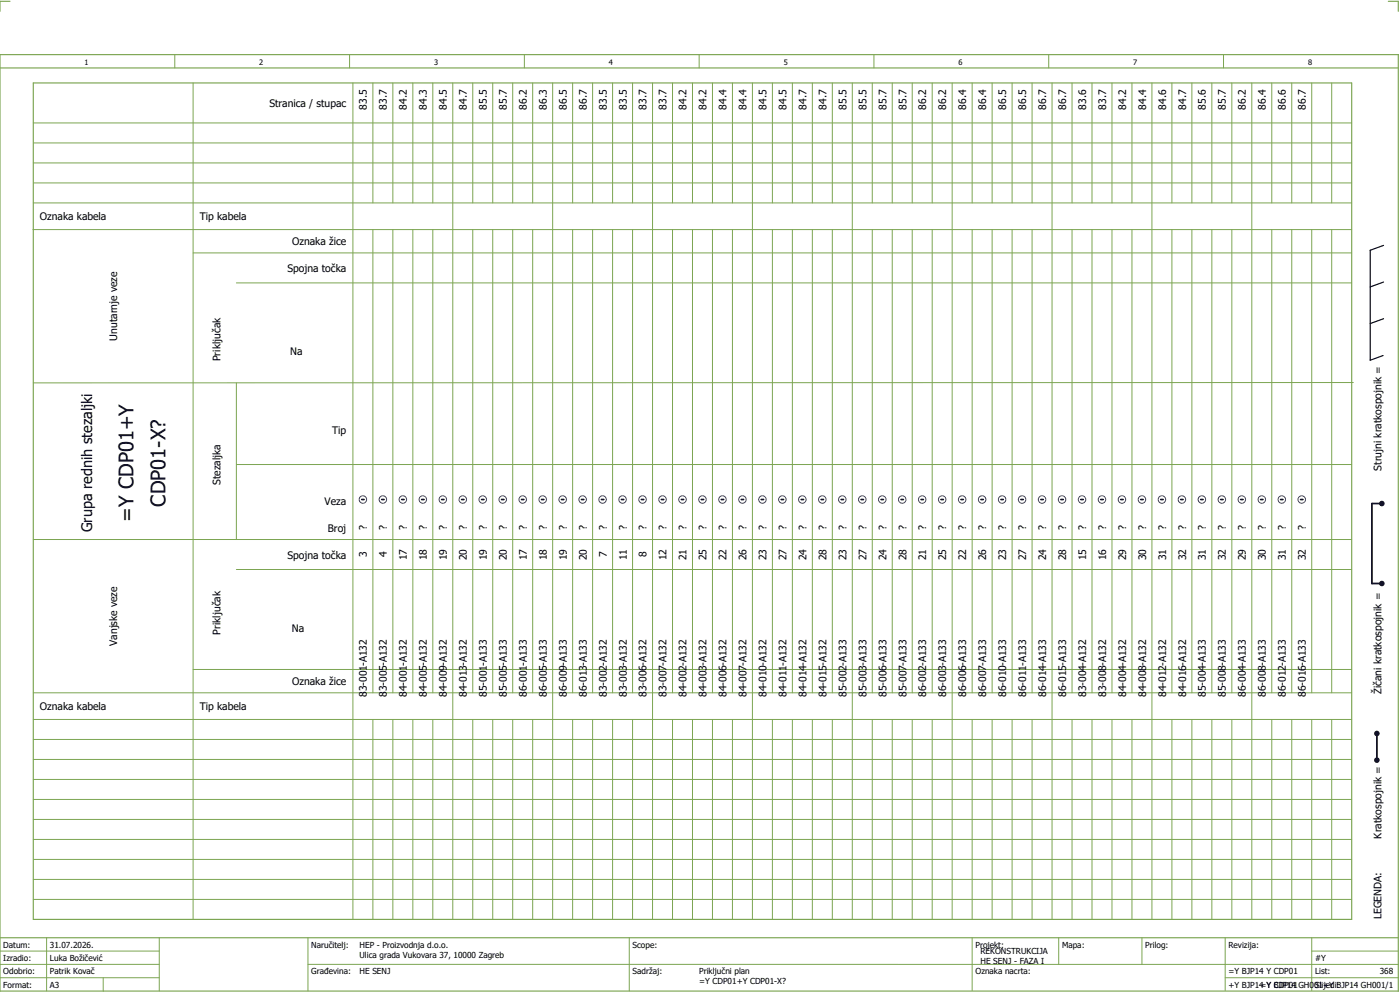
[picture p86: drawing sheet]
<svg xmlns="http://www.w3.org/2000/svg" width="421mm" height="301mm" viewBox="0 0 421 301" stroke-linecap="round" stroke-linejoin="round" font-family="sans-serif">
<defs><g id="words">
<g font-size="6">
<text x="49.7" y="152" transform="rotate(-90 49.7 152)">CDP01-X?</text>
<text x="40.1" y="156.5" transform="rotate(-90 40.1 156.5)">=Y CDP01+Y</text>
</g>
<text font-size="4.3" x="27.7" y="159.7" transform="rotate(-90 27.7 159.7)">Grupa rednih stezaljki</text>
<g font-size="3.1">
<text x="80.9" y="32.1">Stranica / stupac</text>
<text x="110.2" y="32.9" transform="rotate(-90 110.2 32.9)">83.5</text>
<text x="116.2" y="32.9" transform="rotate(-90 116.2 32.9)">83.7</text>
<text x="122.2" y="32.9" transform="rotate(-90 122.2 32.9)">84.2</text>
<text x="128.2" y="32.9" transform="rotate(-90 128.2 32.9)">84.3</text>
<text x="134.2" y="32.9" transform="rotate(-90 134.2 32.9)">84.5</text>
<text x="140.2" y="32.9" transform="rotate(-90 140.2 32.9)">84.7</text>
<text x="146.2" y="32.9" transform="rotate(-90 146.2 32.9)">85.5</text>
<text x="152.2" y="32.9" transform="rotate(-90 152.2 32.9)">85.7</text>
<text x="158.2" y="32.9" transform="rotate(-90 158.2 32.9)">86.2</text>
<text x="164.2" y="32.9" transform="rotate(-90 164.2 32.9)">86.3</text>
<text x="170.2" y="32.9" transform="rotate(-90 170.2 32.9)">86.5</text>
<text x="176.2" y="32.9" transform="rotate(-90 176.2 32.9)">86.7</text>
<text x="182.2" y="32.9" transform="rotate(-90 182.2 32.9)">83.5</text>
<text x="188.2" y="32.9" transform="rotate(-90 188.2 32.9)">83.5</text>
<text x="194.2" y="32.9" transform="rotate(-90 194.2 32.9)">83.7</text>
<text x="200.2" y="32.9" transform="rotate(-90 200.2 32.9)">83.7</text>
<text x="206.2" y="32.9" transform="rotate(-90 206.2 32.9)">84.2</text>
<text x="212.2" y="32.9" transform="rotate(-90 212.2 32.9)">84.2</text>
<text x="218.2" y="32.9" transform="rotate(-90 218.2 32.9)">84.4</text>
<text x="224.2" y="32.9" transform="rotate(-90 224.2 32.9)">84.4</text>
<text x="230.2" y="32.9" transform="rotate(-90 230.2 32.9)">84.5</text>
<text x="236.2" y="32.9" transform="rotate(-90 236.2 32.9)">84.5</text>
<text x="242.2" y="32.9" transform="rotate(-90 242.2 32.9)">84.7</text>
<text x="248.2" y="32.9" transform="rotate(-90 248.2 32.9)">84.7</text>
<text x="254.2" y="32.9" transform="rotate(-90 254.2 32.9)">85.5</text>
<text x="260.2" y="32.9" transform="rotate(-90 260.2 32.9)">85.5</text>
<text x="266.2" y="32.9" transform="rotate(-90 266.2 32.9)">85.7</text>
<text x="272.2" y="32.9" transform="rotate(-90 272.2 32.9)">85.7</text>
<text x="278.2" y="32.9" transform="rotate(-90 278.2 32.9)">86.2</text>
<text x="284.2" y="32.9" transform="rotate(-90 284.2 32.9)">86.2</text>
<text x="290.2" y="32.9" transform="rotate(-90 290.2 32.9)">86.4</text>
<text x="296.2" y="32.9" transform="rotate(-90 296.2 32.9)">86.4</text>
<text x="302.2" y="32.9" transform="rotate(-90 302.2 32.9)">86.5</text>
<text x="308.2" y="32.9" transform="rotate(-90 308.2 32.9)">86.5</text>
<text x="314.2" y="32.9" transform="rotate(-90 314.2 32.9)">86.7</text>
<text x="320.2" y="32.9" transform="rotate(-90 320.2 32.9)">86.7</text>
<text x="326.2" y="32.9" transform="rotate(-90 326.2 32.9)">83.6</text>
<text x="332.2" y="32.9" transform="rotate(-90 332.2 32.9)">83.7</text>
<text x="338.2" y="32.9" transform="rotate(-90 338.2 32.9)">84.2</text>
<text x="344.2" y="32.9" transform="rotate(-90 344.2 32.9)">84.4</text>
<text x="350.2" y="32.9" transform="rotate(-90 350.2 32.9)">84.6</text>
<text x="356.2" y="32.9" transform="rotate(-90 356.2 32.9)">84.7</text>
<text x="362.2" y="32.9" transform="rotate(-90 362.2 32.9)">85.6</text>
<text x="368.2" y="32.9" transform="rotate(-90 368.2 32.9)">85.7</text>
<text x="374.2" y="32.9" transform="rotate(-90 374.2 32.9)">86.2</text>
<text x="380.2" y="32.9" transform="rotate(-90 380.2 32.9)">86.4</text>
<text x="386.2" y="32.9" transform="rotate(-90 386.2 32.9)">86.6</text>
<text x="392.2" y="32.9" transform="rotate(-90 392.2 32.9)">86.7</text>
<text x="12" y="66.1">Oznaka kabela</text>
<text x="60" y="66.1">Tip kabela</text>
<text x="87.8" y="73.6">Oznaka žice</text>
<text x="86.3" y="81.6">Spojna točka</text>
<text x="35.2" y="102.2" transform="rotate(-90 35.2 102.2)">Unutarnje veze</text>
<text x="87.1" y="106.6">Na</text>
<text x="66.2" y="108.4" transform="rotate(-90 66.2 108.4)">Priključak</text>
<text x="99.8" y="130.1">Tip</text>
<text x="415" y="141.2" transform="rotate(-90 415 141.2)">Strujni kratkospojnik =</text>
<text x="66.2" y="145.5" transform="rotate(-90 66.2 145.5)">Stezaljka</text>
<text x="97.5" y="151.6">Veza</text>
<text x="98.5" y="159.6">Broj</text>
<text x="110.2" y="159.1" transform="rotate(-90 110.2 159.1)">?</text>
<text x="116.2" y="159.1" transform="rotate(-90 116.2 159.1)">?</text>
<text x="122.2" y="159.1" transform="rotate(-90 122.2 159.1)">?</text>
<text x="128.2" y="159.1" transform="rotate(-90 128.2 159.1)">?</text>
<text x="134.2" y="159.1" transform="rotate(-90 134.2 159.1)">?</text>
<text x="140.2" y="159.1" transform="rotate(-90 140.2 159.1)">?</text>
<text x="146.2" y="159.1" transform="rotate(-90 146.2 159.1)">?</text>
<text x="152.2" y="159.1" transform="rotate(-90 152.2 159.1)">?</text>
<text x="158.2" y="159.1" transform="rotate(-90 158.2 159.1)">?</text>
<text x="164.2" y="159.1" transform="rotate(-90 164.2 159.1)">?</text>
<text x="170.2" y="159.1" transform="rotate(-90 170.2 159.1)">?</text>
<text x="176.2" y="159.1" transform="rotate(-90 176.2 159.1)">?</text>
<text x="182.2" y="159.1" transform="rotate(-90 182.2 159.1)">?</text>
<text x="188.2" y="159.1" transform="rotate(-90 188.2 159.1)">?</text>
<text x="194.2" y="159.1" transform="rotate(-90 194.2 159.1)">?</text>
<text x="200.2" y="159.1" transform="rotate(-90 200.2 159.1)">?</text>
<text x="206.2" y="159.1" transform="rotate(-90 206.2 159.1)">?</text>
<text x="212.2" y="159.1" transform="rotate(-90 212.2 159.1)">?</text>
<text x="218.2" y="159.1" transform="rotate(-90 218.2 159.1)">?</text>
<text x="224.2" y="159.1" transform="rotate(-90 224.2 159.1)">?</text>
<text x="230.2" y="159.1" transform="rotate(-90 230.2 159.1)">?</text>
<text x="236.2" y="159.1" transform="rotate(-90 236.2 159.1)">?</text>
<text x="242.2" y="159.1" transform="rotate(-90 242.2 159.1)">?</text>
<text x="248.2" y="159.1" transform="rotate(-90 248.2 159.1)">?</text>
<text x="254.2" y="159.1" transform="rotate(-90 254.2 159.1)">?</text>
<text x="260.2" y="159.1" transform="rotate(-90 260.2 159.1)">?</text>
<text x="266.2" y="159.1" transform="rotate(-90 266.2 159.1)">?</text>
<text x="272.2" y="159.1" transform="rotate(-90 272.2 159.1)">?</text>
<text x="278.2" y="159.1" transform="rotate(-90 278.2 159.1)">?</text>
<text x="284.2" y="159.1" transform="rotate(-90 284.2 159.1)">?</text>
<text x="290.2" y="159.1" transform="rotate(-90 290.2 159.1)">?</text>
<text x="296.2" y="159.1" transform="rotate(-90 296.2 159.1)">?</text>
<text x="302.2" y="159.1" transform="rotate(-90 302.2 159.1)">?</text>
<text x="308.2" y="159.1" transform="rotate(-90 308.2 159.1)">?</text>
<text x="314.2" y="159.1" transform="rotate(-90 314.2 159.1)">?</text>
<text x="320.2" y="159.1" transform="rotate(-90 320.2 159.1)">?</text>
<text x="326.2" y="159.1" transform="rotate(-90 326.2 159.1)">?</text>
<text x="332.2" y="159.1" transform="rotate(-90 332.2 159.1)">?</text>
<text x="338.2" y="159.1" transform="rotate(-90 338.2 159.1)">?</text>
<text x="344.2" y="159.1" transform="rotate(-90 344.2 159.1)">?</text>
<text x="350.2" y="159.1" transform="rotate(-90 350.2 159.1)">?</text>
<text x="356.2" y="159.1" transform="rotate(-90 356.2 159.1)">?</text>
<text x="362.2" y="159.1" transform="rotate(-90 362.2 159.1)">?</text>
<text x="368.2" y="159.1" transform="rotate(-90 368.2 159.1)">?</text>
<text x="374.2" y="159.1" transform="rotate(-90 374.2 159.1)">?</text>
<text x="380.2" y="159.1" transform="rotate(-90 380.2 159.1)">?</text>
<text x="386.2" y="159.1" transform="rotate(-90 386.2 159.1)">?</text>
<text x="392.2" y="159.1" transform="rotate(-90 392.2 159.1)">?</text>
<text x="86.3" y="167.6">Spojna točka</text>
<text x="110.2" y="167.2" transform="rotate(-90 110.2 167.2)">3</text>
<text x="116.2" y="167.2" transform="rotate(-90 116.2 167.2)">4</text>
<text x="182.2" y="167.2" transform="rotate(-90 182.2 167.2)">7</text>
<text x="194.2" y="167.2" transform="rotate(-90 194.2 167.2)">8</text>
<text x="122.2" y="168.1" transform="rotate(-90 122.2 168.1)">17</text>
<text x="128.2" y="168.1" transform="rotate(-90 128.2 168.1)">18</text>
<text x="134.2" y="168.1" transform="rotate(-90 134.2 168.1)">19</text>
<text x="140.2" y="168.1" transform="rotate(-90 140.2 168.1)">20</text>
<text x="146.2" y="168.1" transform="rotate(-90 146.2 168.1)">19</text>
<text x="152.2" y="168.1" transform="rotate(-90 152.2 168.1)">20</text>
<text x="158.2" y="168.1" transform="rotate(-90 158.2 168.1)">17</text>
<text x="164.2" y="168.1" transform="rotate(-90 164.2 168.1)">18</text>
<text x="170.2" y="168.1" transform="rotate(-90 170.2 168.1)">19</text>
<text x="176.2" y="168.1" transform="rotate(-90 176.2 168.1)">20</text>
<text x="188.2" y="168.1" transform="rotate(-90 188.2 168.1)">11</text>
<text x="200.2" y="168.1" transform="rotate(-90 200.2 168.1)">12</text>
<text x="206.2" y="168.1" transform="rotate(-90 206.2 168.1)">21</text>
<text x="212.2" y="168.1" transform="rotate(-90 212.2 168.1)">25</text>
<text x="218.2" y="168.1" transform="rotate(-90 218.2 168.1)">22</text>
<text x="224.2" y="168.1" transform="rotate(-90 224.2 168.1)">26</text>
<text x="230.2" y="168.1" transform="rotate(-90 230.2 168.1)">23</text>
<text x="236.2" y="168.1" transform="rotate(-90 236.2 168.1)">27</text>
<text x="242.2" y="168.1" transform="rotate(-90 242.2 168.1)">24</text>
<text x="248.2" y="168.1" transform="rotate(-90 248.2 168.1)">28</text>
<text x="254.2" y="168.1" transform="rotate(-90 254.2 168.1)">23</text>
<text x="260.2" y="168.1" transform="rotate(-90 260.2 168.1)">27</text>
<text x="266.2" y="168.1" transform="rotate(-90 266.2 168.1)">24</text>
<text x="272.2" y="168.1" transform="rotate(-90 272.2 168.1)">28</text>
<text x="278.2" y="168.1" transform="rotate(-90 278.2 168.1)">21</text>
<text x="284.2" y="168.1" transform="rotate(-90 284.2 168.1)">25</text>
<text x="290.2" y="168.1" transform="rotate(-90 290.2 168.1)">22</text>
<text x="296.2" y="168.1" transform="rotate(-90 296.2 168.1)">26</text>
<text x="302.2" y="168.1" transform="rotate(-90 302.2 168.1)">23</text>
<text x="308.2" y="168.1" transform="rotate(-90 308.2 168.1)">27</text>
<text x="314.2" y="168.1" transform="rotate(-90 314.2 168.1)">24</text>
<text x="320.2" y="168.1" transform="rotate(-90 320.2 168.1)">28</text>
<text x="326.2" y="168.1" transform="rotate(-90 326.2 168.1)">15</text>
<text x="332.2" y="168.1" transform="rotate(-90 332.2 168.1)">16</text>
<text x="338.2" y="168.1" transform="rotate(-90 338.2 168.1)">29</text>
<text x="344.2" y="168.1" transform="rotate(-90 344.2 168.1)">30</text>
<text x="350.2" y="168.1" transform="rotate(-90 350.2 168.1)">31</text>
<text x="356.2" y="168.1" transform="rotate(-90 356.2 168.1)">32</text>
<text x="362.2" y="168.1" transform="rotate(-90 362.2 168.1)">31</text>
<text x="368.2" y="168.1" transform="rotate(-90 368.2 168.1)">32</text>
<text x="374.2" y="168.1" transform="rotate(-90 374.2 168.1)">29</text>
<text x="380.2" y="168.1" transform="rotate(-90 380.2 168.1)">30</text>
<text x="386.2" y="168.1" transform="rotate(-90 386.2 168.1)">31</text>
<text x="392.2" y="168.1" transform="rotate(-90 392.2 168.1)">32</text>
<text x="66.2" y="190.4" transform="rotate(-90 66.2 190.4)">Priključak</text>
<text x="87.6" y="189.6">Na</text>
<text x="35.2" y="193.8" transform="rotate(-90 35.2 193.8)">Vanjske veze</text>
<text x="87.8" y="205.6">Oznaka žice</text>
<text x="110.2" y="209.2" transform="rotate(-90 110.2 209.2)">83-001-A132</text>
<text x="116.2" y="209.2" transform="rotate(-90 116.2 209.2)">83-005-A132</text>
<text x="122.2" y="209.2" transform="rotate(-90 122.2 209.2)">84-001-A132</text>
<text x="128.2" y="209.2" transform="rotate(-90 128.2 209.2)">84-005-A132</text>
<text x="134.2" y="209.2" transform="rotate(-90 134.2 209.2)">84-009-A132</text>
<text x="140.2" y="209.2" transform="rotate(-90 140.2 209.2)">84-013-A132</text>
<text x="146.2" y="209.2" transform="rotate(-90 146.2 209.2)">85-001-A133</text>
<text x="152.2" y="209.2" transform="rotate(-90 152.2 209.2)">85-005-A133</text>
<text x="158.2" y="209.2" transform="rotate(-90 158.2 209.2)">86-001-A133</text>
<text x="164.2" y="209.2" transform="rotate(-90 164.2 209.2)">86-005-A133</text>
<text x="170.2" y="209.2" transform="rotate(-90 170.2 209.2)">86-009-A133</text>
<text x="176.2" y="209.2" transform="rotate(-90 176.2 209.2)">86-013-A133</text>
<text x="182.2" y="209.2" transform="rotate(-90 182.2 209.2)">83-002-A132</text>
<text x="188.2" y="209.2" transform="rotate(-90 188.2 209.2)">83-003-A132</text>
<text x="194.2" y="209.2" transform="rotate(-90 194.2 209.2)">83-006-A132</text>
<text x="200.2" y="209.2" transform="rotate(-90 200.2 209.2)">83-007-A132</text>
<text x="206.2" y="209.2" transform="rotate(-90 206.2 209.2)">84-002-A132</text>
<text x="212.2" y="209.2" transform="rotate(-90 212.2 209.2)">84-003-A132</text>
<text x="218.2" y="209.2" transform="rotate(-90 218.2 209.2)">84-006-A132</text>
<text x="224.2" y="209.2" transform="rotate(-90 224.2 209.2)">84-007-A132</text>
<text x="230.2" y="209.2" transform="rotate(-90 230.2 209.2)">84-010-A132</text>
<text x="236.2" y="209.2" transform="rotate(-90 236.2 209.2)">84-011-A132</text>
<text x="242.2" y="209.2" transform="rotate(-90 242.2 209.2)">84-014-A132</text>
<text x="248.2" y="209.2" transform="rotate(-90 248.2 209.2)">84-015-A132</text>
<text x="254.2" y="209.2" transform="rotate(-90 254.2 209.2)">85-002-A133</text>
<text x="260.2" y="209.2" transform="rotate(-90 260.2 209.2)">85-003-A133</text>
<text x="266.2" y="209.2" transform="rotate(-90 266.2 209.2)">85-006-A133</text>
<text x="272.2" y="209.2" transform="rotate(-90 272.2 209.2)">85-007-A133</text>
<text x="278.2" y="209.2" transform="rotate(-90 278.2 209.2)">86-002-A133</text>
<text x="284.2" y="209.2" transform="rotate(-90 284.2 209.2)">86-003-A133</text>
<text x="290.2" y="209.2" transform="rotate(-90 290.2 209.2)">86-006-A133</text>
<text x="296.2" y="209.2" transform="rotate(-90 296.2 209.2)">86-007-A133</text>
<text x="302.2" y="209.2" transform="rotate(-90 302.2 209.2)">86-010-A133</text>
<text x="308.2" y="209.2" transform="rotate(-90 308.2 209.2)">86-011-A133</text>
<text x="314.2" y="209.2" transform="rotate(-90 314.2 209.2)">86-014-A133</text>
<text x="320.2" y="209.2" transform="rotate(-90 320.2 209.2)">86-015-A133</text>
<text x="326.2" y="209.2" transform="rotate(-90 326.2 209.2)">83-004-A132</text>
<text x="332.2" y="209.2" transform="rotate(-90 332.2 209.2)">83-008-A132</text>
<text x="338.2" y="209.2" transform="rotate(-90 338.2 209.2)">84-004-A132</text>
<text x="344.2" y="209.2" transform="rotate(-90 344.2 209.2)">84-008-A132</text>
<text x="350.2" y="209.2" transform="rotate(-90 350.2 209.2)">84-012-A132</text>
<text x="356.2" y="209.2" transform="rotate(-90 356.2 209.2)">84-016-A132</text>
<text x="362.2" y="209.2" transform="rotate(-90 362.2 209.2)">85-004-A133</text>
<text x="368.2" y="209.2" transform="rotate(-90 368.2 209.2)">85-008-A133</text>
<text x="374.2" y="209.2" transform="rotate(-90 374.2 209.2)">86-004-A133</text>
<text x="380.2" y="209.2" transform="rotate(-90 380.2 209.2)">86-008-A133</text>
<text x="386.2" y="209.2" transform="rotate(-90 386.2 209.2)">86-012-A133</text>
<text x="392.2" y="209.2" transform="rotate(-90 392.2 209.2)">86-016-A133</text>
<text x="415" y="208.3" transform="rotate(-90 415 208.3)">Žičani kratkospojnik =</text>
<text x="12" y="213.1">Oznaka kabela</text>
<text x="60" y="213.1">Tip kabela</text>
<text x="415" y="251.6" transform="rotate(-90 415 251.6)">Kratkospojnik =</text>
<text x="415" y="275.9" transform="rotate(-90 415 275.9)">LEGENDA:</text>
</g>
<g font-size="2.5">
<text x="1" y="284.4">Datum:</text>
<text x="15" y="284.4">31.07.2026.</text>
<text x="93.5" y="284.4">Naručitelj:</text>
<text x="108" y="284.4">HEP - Proizvodnja d.o.o.</text>
<text x="108" y="287.4">Ulica grada Vukovara 37, 10000 Zagreb</text>
<text x="190" y="284.4">Scope:</text>
<text x="293" y="284.4">Projekt:</text>
<text x="294.5" y="286.4">REKONSTRUKCIJA</text>
<text x="319" y="284.4">Mapa:</text>
<text x="344" y="284.4">Prilog:</text>
<text x="369" y="284.4">Revizija:</text>
<text x="1" y="288.4">Izradio:</text>
<text x="1" y="292.4">Odobrio:</text>
<text x="15" y="288.4">Luka Božičević</text>
<text x="15" y="292.4">Patrik Kovač</text>
<text x="93.5" y="292.4">Građevina:</text>
<text x="108" y="292.4">HE SENJ</text>
<text x="190" y="292.4">Sadržaj:</text>
<text x="210" y="292.4">Priključni plan</text>
<text x="293" y="292.4">Oznaka nacrta:</text>
<text x="294.5" y="289.4">HE SENJ - FAZA I</text>
<text x="369" y="292.4">=Y BJP14 Y CDP01</text>
<text x="395" y="292.4">List:</text>
<text x="395" y="288.4">#Y</text>
<text x="414.4" y="292.4">368</text>
<text x="1" y="296.4">Format:</text>
<text x="15" y="296.4">A3</text>
<text x="210" y="295.4">=Y CDP01+Y CDP01-X?</text>
<text x="369" y="296.4">+Y BJP14 Y CDP01</text>
<text x="378.6" y="296.4">=Y BJP14 GH001+Y BJP14 GH001/1</text>
<text x="395" y="296.4">Slijedi:</text>
</g>
<g font-size="2.2">
<text x="25.4" y="19.4">1</text>
<text x="77.9" y="19.4">2</text>
<text x="130.4" y="19.4">3</text>
<text x="182.9" y="19.4">4</text>
<text x="235.4" y="19.4">5</text>
<text x="287.9" y="19.4">6</text>
<text x="340.4" y="19.4">7</text>
<text x="392.9" y="19.4">8</text>
</g>
</g></defs>
<path d="M0 16.4h420v281h-420zM3 .4h-3v3M417 .4h3v3M0 20.4h420M10 24.9h396v251h-396zM0 281.4h420" fill="none" stroke="#7ca552" stroke-width=".35"/>
<g fill="none" stroke="#7ca552" stroke-width=".3">
<path d="M52.5 16.4v4M105 16.4v4M157.5 16.4v4M210 16.4v4M262.5 16.4v4M315 16.4v4M367.5 16.4v4M10 36.9h396M58 24.9v251M106 24.9v251M112 24.9v36M118 24.9v36"/>
<path d="M124 24.9v36M130 24.9v36M136 24.9v251M142 24.9v36M148 24.9v36M154 24.9v36M160 24.9v36M166 24.9v251M172 24.9v36M178 24.9v36M184 24.9v36M190 24.9v36"/>
<path d="M196 24.9v251M202 24.9v36M208 24.9v36M214 24.9v36M220 24.9v36M226 24.9v251M232 24.9v36M238 24.9v36M244 24.9v36M250 24.9v36M256 24.9v251M262 24.9v36"/>
<path d="M268 24.9v36M274 24.9v36M280 24.9v36M286 24.9v251M292 24.9v36M298 24.9v36M304 24.9v36M310 24.9v36M316 24.9v251M322 24.9v36M328 24.9v36M334 24.9v36"/>
<path d="M340 24.9v36M346 24.9v251M352 24.9v36M358 24.9v36M364 24.9v36M370 24.9v36M376 24.9v251M382 24.9v36M388 24.9v36M394 24.9v36M400 24.9v36M10 48.9h396"/>
<path d="M10.1 42.9h395.9M10.1 54.9h395.9M9.9 68.9h396.1M10 60.9h396M58 75.9h348M112 68.9v139M118 68.9v139M124 68.9v139M130 68.9v139M142 68.9v139M148 68.9v139M154 68.9v139"/>
<path d="M160 68.9v139M172 68.9v139M178 68.9v139M184 68.9v139M190 68.9v139M202 68.9v139M208 68.9v139M214 68.9v139M220 68.9v139M232 68.9v139M238 68.9v139M244 68.9v139"/>
<path d="M250 68.9v139M262 68.9v139M268 68.9v139M274 68.9v139M280 68.9v139M292 68.9v139M298 68.9v139M304 68.9v139M310 68.9v139M322 68.9v139M328 68.9v139M334 68.9v139"/>
<path d="M340 68.9v139M352 68.9v139M358 68.9v139M364 68.9v139M370 68.9v139M382 68.9v139M388 68.9v139M394 68.9v139M400 68.9v139M71 84.9h335M71 114.9v47M406.5 114.8l-396.5 .1"/>
<path d="M71 139.4h335M10 161.9h396M71 170.9h335M10 207.9h396M10 215.9h396M58 200.9h348M112 215.9v60M118 215.9v60M124 215.9v60M130 215.9v60M142 215.9v60M148 215.9v60"/>
<path d="M154 215.9v60M160 215.9v60M172 215.9v60M178 215.9v60M184 215.9v60M190 215.9v60M202 215.9v60M208 215.9v60M214 215.9v60M220 215.9v60M232 215.9v60M238 215.9v60"/>
<path d="M244 215.9v60M250 215.9v60M262 215.9v60M268 215.9v60M274 215.9v60M280 215.9v60M292 215.9v60M298 215.9v60M304 215.9v60M310 215.9v60M322 215.9v60M328 215.9v60"/>
<path d="M334 215.9v60M340 215.9v60M352 215.9v60M358 215.9v60M364 215.9v60M370 215.9v60M382 215.9v60M388 215.9v60M394 215.9v60M400 215.9v60M10 239.9h396M10 233.9h396"/>
<path d="M10 227.9h396M10 221.9h396M10 245.9h396M10 251.9h396M10.1 257.9h395.9M10 263.9h396M10 269.9h396M0 285.4h47.8M0 293.4h47.8M14 281.4v16M31 293.4v4.1M47.8 281.4v16"/>
<path d="M47.8 289.4h-47.8M92.5 281.4v16M92.5 289.4h327.5M189 281.4v16M292 281.4v15.8M318 281.4v8M343 281.4v8M368 281.4v15.8M368 293.4h52M394 285.4h26M394 281.4v15.8"/>
</g>
<path d="M415.6 73.6l-4 1.5v33l3.8-1.4M415.6 84.6l-4 1.5M415.6 95.6l-4 1.5" fill="none" stroke="#000" stroke-width=".35"/>
<g fill="none" stroke="#000" stroke-width=".5">
<path d="M108.6 149.9h.8M114.6 149.9h.7M120.6 149.9h.7M126.7 149.9h.6M132.7 149.9h.6M138.7 149.9h.7M144.6 149.9h.8M150.6 149.9h.8M156.6 149.9h.7M162.6 149.9h.7M168.6 149.9h.7M174.7 149.9h.6"/>
<path d="M180.7 149.9h.6M186.7 149.9h.7M192.6 149.9h.8M198.6 149.9h.8M204.6 149.9h.7M210.6 149.9h.7M216.6 149.9h.7M222.7 149.9h.6M228.7 149.9h.6M234.7 149.9h.7M240.6 149.9h.8M246.6 149.9h.8"/>
<path d="M252.6 149.9h.7M258.6 149.9h.7M264.7 149.9h.6M270.7 149.9h.6M276.7 149.9h.7M282.7 149.9h.7M288.7 149.9h.7M294.6 149.9h.8M300.6 149.9h.8M306.6 149.9h.7M312.7 149.9h.6M318.7 149.9h.6"/>
<path d="M324.7 149.9h.7M330.7 149.9h.7M336.7 149.9h.7M342.6 149.9h.8M348.6 149.9h.8M354.7 149.9h.6M360.7 149.9h.7M366.6 149.9h.8M372.6 149.9h.7M378.7 149.9h.6M384.7 149.9h.6M390.6 149.9h.8"/>
<path d="M415.1 151.1h-3v24h3M413.6 220.1v8"/>
</g>
<g fill="#000">
<circle cx="415.1" cy="151.1" r=".82"/>
<circle cx="415.1" cy="175.1" r=".82"/>
<circle cx="413.6" cy="228.1" r=".82"/>
<circle cx="413.6" cy="220.1" r=".82"/>
</g>
<g fill="none" stroke="#00f" stroke-width=".3">
<circle cx="109" cy="149.9" r="1.13"/>
<circle cx="115" cy="149.9" r="1.13"/>
<circle cx="121" cy="149.9" r="1.13"/>
<circle cx="127" cy="149.9" r="1.13"/>
<circle cx="133" cy="149.9" r="1.13"/>
<circle cx="139" cy="149.9" r="1.13"/>
<circle cx="145" cy="149.9" r="1.13"/>
<circle cx="151" cy="149.9" r="1.13"/>
<circle cx="157" cy="149.9" r="1.13"/>
<circle cx="163" cy="149.9" r="1.13"/>
<circle cx="169" cy="149.9" r="1.13"/>
<circle cx="175" cy="149.9" r="1.13"/>
<circle cx="181" cy="149.9" r="1.13"/>
<circle cx="187" cy="149.9" r="1.13"/>
<circle cx="193" cy="149.9" r="1.13"/>
<circle cx="199" cy="149.9" r="1.13"/>
<circle cx="205" cy="149.9" r="1.13"/>
<circle cx="211" cy="149.9" r="1.13"/>
<circle cx="217" cy="149.9" r="1.13"/>
<circle cx="223" cy="149.9" r="1.13"/>
<circle cx="229" cy="149.9" r="1.13"/>
<circle cx="235" cy="149.9" r="1.13"/>
<circle cx="241" cy="149.9" r="1.13"/>
<circle cx="247" cy="149.9" r="1.13"/>
<circle cx="253" cy="149.9" r="1.13"/>
<circle cx="259" cy="149.9" r="1.13"/>
<circle cx="265" cy="149.9" r="1.13"/>
<circle cx="271" cy="149.9" r="1.13"/>
<circle cx="277" cy="149.9" r="1.13"/>
<circle cx="283" cy="149.9" r="1.13"/>
<circle cx="289" cy="149.9" r="1.13"/>
<circle cx="295" cy="149.9" r="1.13"/>
<circle cx="301" cy="149.9" r="1.13"/>
<circle cx="307" cy="149.9" r="1.13"/>
<circle cx="313" cy="149.9" r="1.13"/>
<circle cx="319" cy="149.9" r="1.13"/>
<circle cx="325" cy="149.9" r="1.13"/>
<circle cx="331" cy="149.9" r="1.13"/>
<circle cx="337" cy="149.9" r="1.13"/>
<circle cx="343" cy="149.9" r="1.13"/>
<circle cx="349" cy="149.9" r="1.13"/>
<circle cx="355" cy="149.9" r="1.13"/>
<circle cx="361" cy="149.9" r="1.13"/>
<circle cx="367" cy="149.9" r="1.12"/>
<circle cx="373" cy="149.9" r="1.13"/>
<circle cx="379" cy="149.9" r="1.13"/>
<circle cx="385" cy="149.9" r="1.13"/>
<circle cx="391" cy="149.9" r="1.13"/>
</g>
<use href="#words"/>
</svg>
